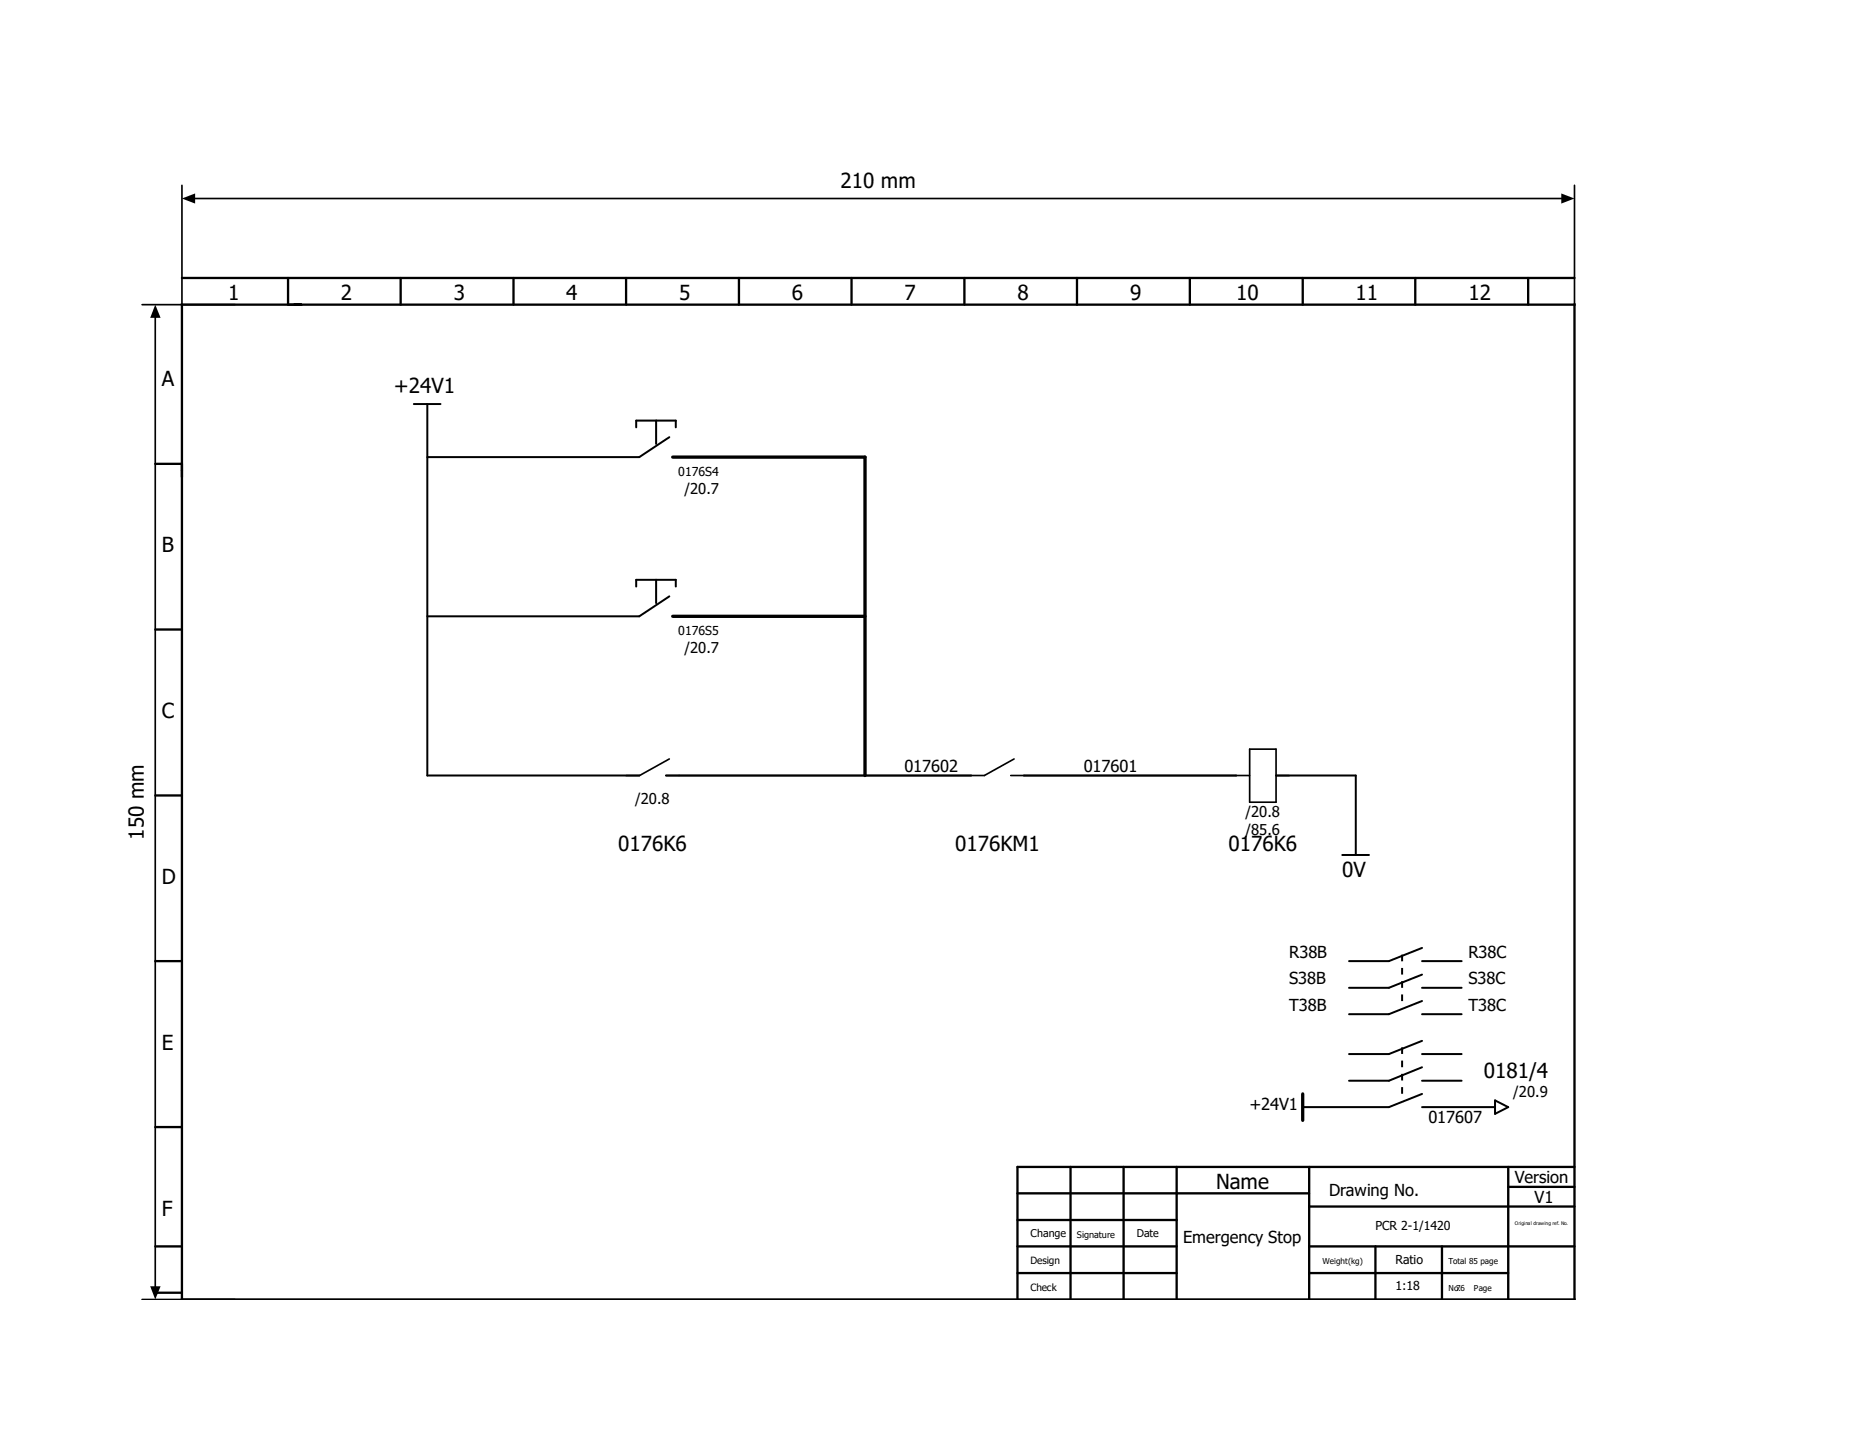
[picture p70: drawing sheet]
<svg xmlns="http://www.w3.org/2000/svg" width="279mm" height="216mm" viewBox="0 0 279 216" stroke-linecap="round" stroke-linejoin="round" font-family="sans-serif">
<defs><g id="words">
<g font-size="3.1">
<text x="126.7" y="28.3">210 mm</text>
<text x="34.4" y="45.3">1</text>
<text x="51.4" y="45.3">2</text>
<text x="68.4" y="45.3">3</text>
<text x="85.4" y="45.3">4</text>
<text x="102.4" y="45.3">5</text>
<text x="119.4" y="45.3">6</text>
<text x="136.4" y="45.3">7</text>
<text x="153.4" y="45.3">8</text>
<text x="170.4" y="45.3">9</text>
<text x="186.4" y="45.3">10</text>
<text x="204.4" y="45.3">11</text>
<text x="221.4" y="45.3">12</text>
<text x="24.4" y="58.3">A</text>
<text x="59.4" y="59.3">+24V1</text>
<text x="24.4" y="83.3">B</text>
<text x="24.4" y="108.2">C</text>
<text x="21.7" y="126.6" transform="rotate(-90 21.7 126.6)">150 mm</text>
<text x="93.2" y="128.3">0176K6</text>
<text x="144" y="128.3">0176KM1</text>
<text x="185.3" y="128.3">0176K6</text>
<text x="24.4" y="133.3">D</text>
<text x="202.4" y="132.2">0V</text>
<text x="24.4" y="158.3">E</text>
<text x="223.7" y="162.6">0181/4</text>
<text x="183.4" y="179.3">Name</text>
<text x="24.4" y="183.3">F</text>
</g>
<g font-size="2.5">
<text x="136.4" y="116.4">017602</text>
<text x="163.4" y="116.4">017601</text>
<text x="194.4" y="144.4">R38B</text>
<text x="194.4" y="148.4">S38B</text>
<text x="221.4" y="144.4">R38C</text>
<text x="221.4" y="148.4">S38C</text>
<text x="194.4" y="152.4">T38B</text>
<text x="221.4" y="152.4">T38C</text>
<text x="188.4" y="167.4">+24V1</text>
<text x="215.4" y="169.4">017607</text>
<text x="228.4" y="178.4">Version</text>
<text x="200.4" y="180.4">Drawing No.</text>
<text x="231.4" y="181.4">V1</text>
<text x="178.4" y="187.4">Emergency Stop</text>
</g>
<g font-size="2.2">
<text x="103.2" y="74.4">/20.7</text>
<text x="103.2" y="98.4">/20.7</text>
<text x="95.8" y="121.2">/20.8</text>
<text x="187.8" y="123.1">/20.8</text>
<text x="187.8" y="125.9">/85.6</text>
<text x="228.2" y="165.4">/20.9</text>
</g>
<g font-size="1.9">
<text x="102.3" y="71.8">0176S4</text>
<text x="102.3" y="95.8">0176S5</text>
<text x="207.4" y="185.5">PCR 2-1/1420</text>
<text x="210.4" y="190.5">Ratio</text>
<text x="210.4" y="194.5">1:18</text>
</g>
<g font-size="1.6">
<text x="155.4" y="186.6">Change</text>
<text x="171.4" y="186.6">Date</text>
</g>
<g font-size="1.5">
<text x="155.4" y="190.6">Design</text>
<text x="155.4" y="194.6">Check</text>
</g>
<text font-size="1.4" x="162.4" y="186.6">Signature</text>
<g font-size="1.2">
<text x="199.4" y="190.6">Weight(kg)</text>
<text x="218.4" y="190.6">Total 85 page</text>
<text x="218.4" y="194.6">No.</text>
<text x="219.5" y="194.6">76</text>
<text x="222.3" y="194.6">Page</text>
</g>
<text font-size=".7" x="228.4" y="184.7">Original drawing ref. No.</text>
</g></defs>
<path d="M15.4 0l-15.4 15.4" fill="none" stroke="#fff" stroke-width=".18"/>
<path d="M0 169.6l32.2 26.4" fill="none" stroke="#fff" stroke-width=".15"/>
<g fill="none" stroke="#000" stroke-width=".35">
<path d="M27.4 45.9h210v150h-210zM27.4 41.9h210M43.4 41.9v4M60.4 41.9v4M77.4 41.9v4M94.4 41.9v4M111.4 41.9v4M128.4 41.9v4M145.4 41.9v4M162.4 41.9v4M179.4 41.9v4M196.4 41.9v4"/>
<path d="M213.4 41.9v4M230.4 41.9v4M23.4 69.9h4M23.4 94.9h4M23.4 119.9h4M23.4 144.9h4M23.4 169.9h4M153.4 179.9h44M161.4 175.9v20M169.4 175.9v20M177.4 175.9v20M197.4 175.9v20"/>
<path d="M227.4 175.9v20M227.4 178.9h10M237.4 175.9h-84v20M23.4 187.9h4M23.4 194.9h4M153.4 187.9h24M153.4 191.9h24M153.4 183.9h24M197.4 187.9h40M197.4 181.9h40M197.4 191.9h30M207.4 187.9v8"/>
<path d="M217.4 187.9v8"/>
</g>
<path d="M27.4 29.9l2-.7v1.5zM235.4 29.2l2 .7-2 .8zM23.4 45.9l.8 2h-1.6zM22.6 193.9h1.6l-.8 2z" fill="#000"/>
<path d="M27.4 27.9v18M28.4 29.9h208M237.4 27.9v18M21.4 45.9h14M23.4 46.9v148M100.9 114.4l-4.5 2.5h-2M152.4 116.9h36M152.9 114.4l-4.5 2.5h-48M188.4 112.9h4v8h-4zM192.4 116.9h2M21.4 195.9h14" fill="none" stroke="#000" stroke-width=".25"/>
<g fill="none" stroke="#000" stroke-width=".3">
<path d="M62.4 60.9h4M64.4 60.9v56h32M95.9 64.4v-1h6v1M98.9 63.4v3.5M100.9 65.9l-4.5 3h-32M95.9 88.4v-1h6v1M98.9 87.4v3.5M100.9 89.9l-4.5 3h-32M100.4 116.9h46M154.4 116.9h32M192.4 116.9h12v12M202.4 128.9h4"/>
<path d="M214.4 142.9l-5 2h-6M214.4 144.9h6M214.4 146.9l-5 2h-6M214.4 148.9h6M214.4 150.9l-5 2h-6M214.4 152.9h6M214.4 156.9l-5 2h-6M214.4 158.9h6M214.4 160.9l-5 2h-6M214.4 162.9h6M214.4 164.9l-5 2h-13M214.4 166.9h11"/>
<path d="M225.4 165.9l2 1-2 1z"/>
</g>
<path d="M101.4 68.9h29v48M101.4 92.9h29M196.4 164.9v4" fill="none" stroke="#000" stroke-width=".5"/>
<path d="M211.4 143.9v8M211.4 157.9v8" fill="none" stroke="#000" stroke-width=".3" stroke-dasharray="1 1" stroke-linecap="butt"/>
<use href="#words"/>
</svg>
